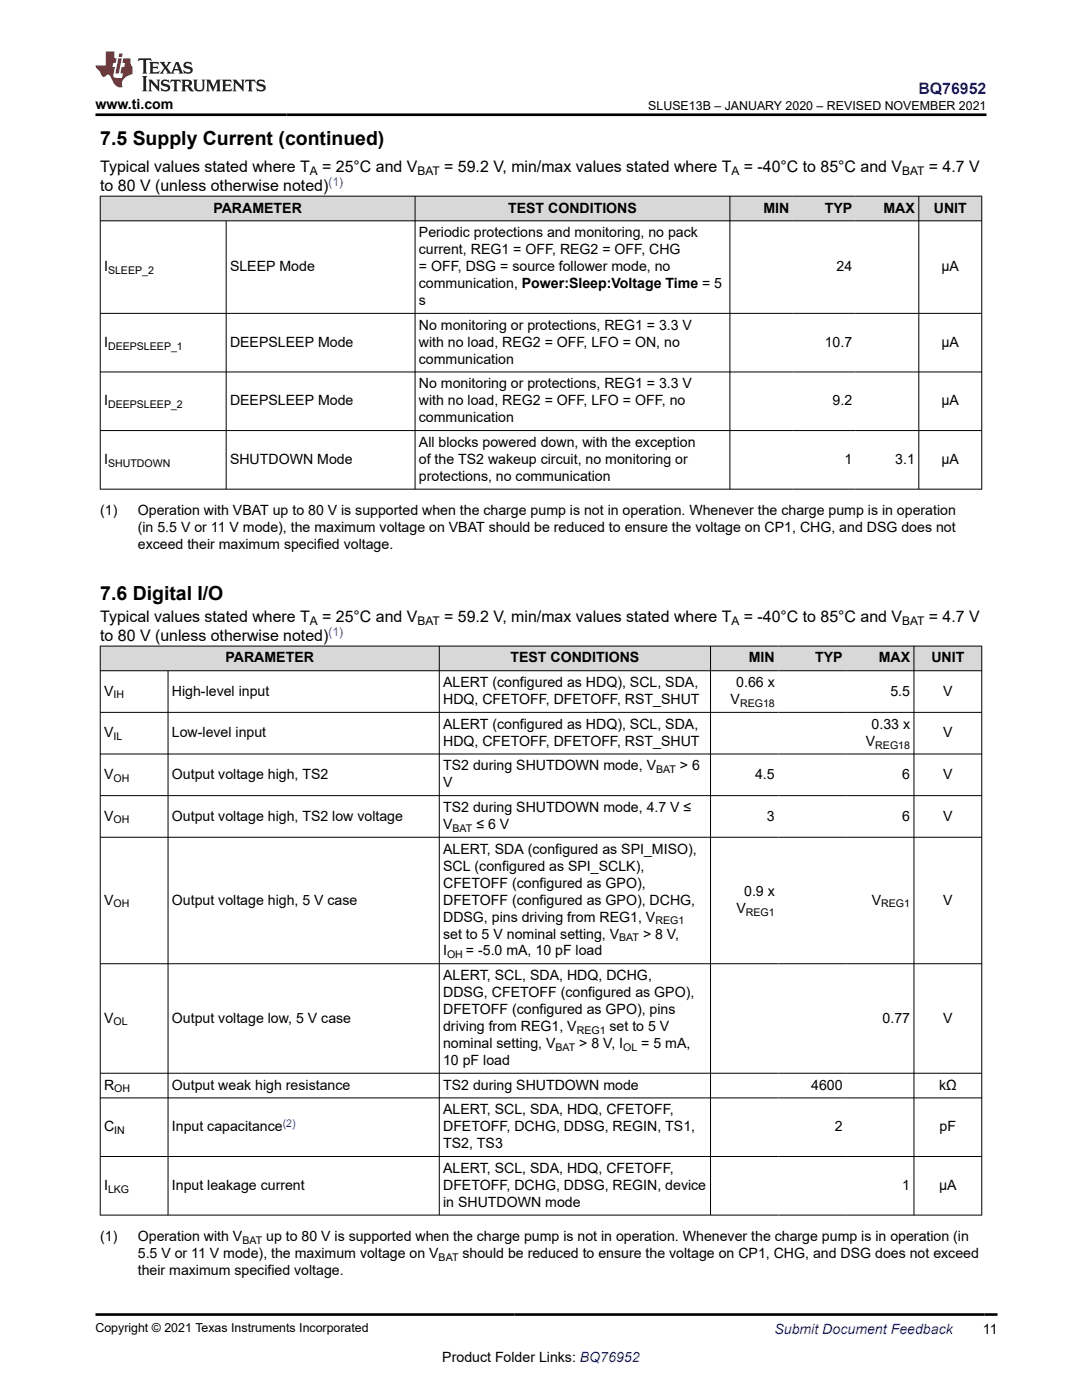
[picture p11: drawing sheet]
<svg xmlns="http://www.w3.org/2000/svg" width="216mm" height="279mm" viewBox="0 0 216 279" stroke-linecap="round" stroke-linejoin="round" font-family="sans-serif">
<defs><g id="words">
<g font-size="3.9">
<text x="20" y="28.8">7.5 Supply Current (continued)</text>
<text x="20" y="119.7">7.6 Digital I/O</text>
</g>
<text font-size="3.2" fill="#00f" x="183.3" y="18.7">BQ76952</text>
<g font-size="3.2">
<text x="20" y="34.3">Typical values stated where T</text>
<text x="64.3" y="34.3">= 25°C and V</text>
<text x="88.6" y="34.3">= 59.2 V, min/max values stated where T</text>
<text x="148.4" y="34.3">= -40°C to 85°C and V</text>
<text x="185.3" y="34.3">= 4.7 V</text>
<text x="20" y="38.1">to 80 V (unless otherwise noted)</text>
<text x="20" y="124.1">Typical values stated where T</text>
<text x="64.3" y="124.1">= 25°C and V</text>
<text x="88.6" y="124.1">= 59.2 V, min/max values stated where T</text>
<text x="148.4" y="124.1">= -40°C to 85°C and V</text>
<text x="185.3" y="124.1">= 4.7 V</text>
<text x="20" y="127.9">to 80 V (unless otherwise noted)</text>
</g>
<g font-size="2.8">
<text x="19" y="21.8">www.ti.com</text>
<text x="42.6" y="42.4">PARAMETER</text>
<text x="83.6" y="47.3">Periodic protections and monitoring, no pack</text>
<text x="101.4" y="42.4">TEST CONDITIONS</text>
<text x="152.3" y="42.4">MIN</text>
<text x="164.6" y="42.4">TYP</text>
<text x="176.3" y="42.4">MAX</text>
<text x="186.3" y="42.4">UNIT</text>
<text x="83.6" y="50.7">current, REG1 = OFF, REG2 = OFF, CHG</text>
<text x="20.8" y="54.1">I</text>
<text x="45.9" y="54.1">SLEEP Mode</text>
<text x="83.6" y="54.1">= OFF, DSG = source follower mode, no</text>
<text x="83.6" y="57.5">communication, Power:Sleep:Voltage Time = 5</text>
<text x="166.9" y="54.1">24</text>
<text x="187.9" y="54.1">µA</text>
<text x="83.6" y="60.9">s</text>
<text x="83.6" y="65.8">No monitoring or protections, REG1 = 3.3 V</text>
<text x="20.8" y="69.2">I</text>
<text x="45.9" y="69.2">DEEPSLEEP Mode</text>
<text x="83.6" y="69.2">with no load, REG2 = OFF, LFO = ON, no</text>
<text x="164.6" y="69.2">10.7</text>
<text x="187.9" y="69.2">µA</text>
<text x="83.6" y="72.6">communication</text>
<text x="83.6" y="77.5">No monitoring or protections, REG1 = 3.3 V</text>
<text x="20.8" y="80.9">I</text>
<text x="45.9" y="80.9">DEEPSLEEP Mode</text>
<text x="83.6" y="80.9">with no load, REG2 = OFF, LFO = OFF, no</text>
<text x="166.1" y="80.9">9.2</text>
<text x="187.9" y="80.9">µA</text>
<text x="83.6" y="84.3">communication</text>
<text x="83.6" y="89.2">All blocks powered down, with the exception</text>
<text x="20.8" y="92.6">I</text>
<text x="45.9" y="92.6">SHUTDOWN Mode</text>
<text x="83.6" y="92.6">of the TS2 wakeup circuit, no monitoring or</text>
<text x="83.6" y="96">protections, no communication</text>
<text x="168.5" y="92.6">1</text>
<text x="178.6" y="92.6">3.1</text>
<text x="187.9" y="92.6">µA</text>
<text x="20" y="102.8">(1)</text>
<text x="27.5" y="102.8">Operation with VBAT up to 80 V is supported when the charge pump is not in operation. Whenever the charge pump is in operation</text>
<text x="27.5" y="106.2">(in 5.5 V or 11 V mode), the maximum voltage on VBAT should be reduced to ensure the voltage on CP1, CHG, and DSG does not</text>
<text x="27.5" y="109.5">exceed their maximum specified voltage.</text>
<text x="45" y="132.2">PARAMETER</text>
<text x="88.4" y="137.1">ALERT (configured as HDQ), SCL, SDA,</text>
<text x="101.9" y="132.2">TEST CONDITIONS</text>
<text x="146.9" y="137.1">0.66 x</text>
<text x="149.4" y="132.2">MIN</text>
<text x="162.6" y="132.2">TYP</text>
<text x="175.3" y="132.2">MAX</text>
<text x="185.8" y="132.2">UNIT</text>
<text x="20.8" y="138.8">V</text>
<text x="34.3" y="138.8">High-level input</text>
<text x="88.4" y="140.5">HDQ, CFETOFF, DFETOFF, RST_SHUT</text>
<text x="145.8" y="140.5">V</text>
<text x="177.7" y="138.8">5.5</text>
<text x="188.2" y="138.8">V</text>
<text x="20.8" y="147.1">V</text>
<text x="34.3" y="147.1">Low-level input</text>
<text x="88.4" y="145.4">ALERT (configured as HDQ), SCL, SDA,</text>
<text x="88.4" y="148.8">HDQ, CFETOFF, DFETOFF, RST_SHUT</text>
<text x="172.8" y="148.8">V</text>
<text x="173.9" y="145.4">0.33 x</text>
<text x="188.2" y="147.1">V</text>
<text x="20.8" y="155.4">V</text>
<text x="34.3" y="155.4">Output voltage high, TS2</text>
<text x="88.4" y="153.8">TS2 during SHUTDOWN mode, V</text>
<text x="135.7" y="153.8">&gt; 6</text>
<text x="150.7" y="155.4">4.5</text>
<text x="180" y="155.4">6</text>
<text x="188.2" y="155.4">V</text>
<text x="88.4" y="157.1">V</text>
<text x="20.8" y="163.8">V</text>
<text x="34.3" y="163.8">Output voltage high, TS2 low voltage</text>
<text x="88.4" y="162.1">TS2 during SHUTDOWN mode, 4.7 V ≤</text>
<text x="88.4" y="165.4">V</text>
<text x="95" y="165.4">≤ 6 V</text>
<text x="153" y="163.8">3</text>
<text x="180" y="163.8">6</text>
<text x="188.2" y="163.8">V</text>
<text x="88.4" y="170.4">ALERT, SDA (configured as SPI_MISO),</text>
<text x="88.4" y="173.8">SCL (configured as SPI_SCLK),</text>
<text x="88.4" y="177.1">CFETOFF (configured as GPO),</text>
<text x="148.5" y="178.8">0.9 x</text>
<text x="20.8" y="180.5">V</text>
<text x="34.3" y="180.5">Output voltage high, 5 V case</text>
<text x="88.4" y="180.5">DFETOFF (configured as GPO), DCHG,</text>
<text x="88.4" y="183.9">DDSG, pins driving from REG1, V</text>
<text x="147" y="182.2">V</text>
<text x="174" y="180.5">V</text>
<text x="188.2" y="180.5">V</text>
<text x="88.4" y="190.7">I</text>
<text x="88.4" y="187.3">set to 5 V nominal setting, V</text>
<text x="93" y="190.7">= -5.0 mA, 10 pF load</text>
<text x="128.3" y="187.3">&gt; 8 V,</text>
<text x="88.4" y="195.6">ALERT, SCL, SDA, HDQ, DCHG,</text>
<text x="88.4" y="199">DDSG, CFETOFF (configured as GPO),</text>
<text x="88.4" y="202.4">DFETOFF (configured as GPO), pins</text>
<text x="20.8" y="204.1">V</text>
<text x="34.3" y="204.1">Output voltage low, 5 V case</text>
<text x="88.4" y="205.8">driving from REG1, V</text>
<text x="88.4" y="209.2">nominal setting, V</text>
<text x="115.6" y="209.2">&gt; 8 V, I</text>
<text x="121.6" y="205.8">set to 5 V</text>
<text x="128" y="209.2">= 5 mA,</text>
<text x="176.1" y="204.1">0.77</text>
<text x="188.2" y="204.1">V</text>
<text x="88.4" y="212.5">10 pF load</text>
<text x="20.8" y="217.5">R</text>
<text x="34.3" y="217.5">Output weak high resistance</text>
<text x="88.4" y="217.5">TS2 during SHUTDOWN mode</text>
<text x="161.9" y="217.5">4600</text>
<text x="187.4" y="217.5">kΩ</text>
<text x="20.8" y="225.8">C</text>
<text x="34.3" y="225.8">Input capacitance</text>
<text x="88.4" y="222.4">ALERT, SCL, SDA, HDQ, CFETOFF,</text>
<text x="88.4" y="225.8">DFETOFF, DCHG, DDSG, REGIN, TS1,</text>
<text x="166.6" y="225.8">2</text>
<text x="187.5" y="225.8">pF</text>
<text x="88.4" y="229.2">TS2, TS3</text>
<text x="20.8" y="237.5">I</text>
<text x="34.3" y="237.5">Input leakage current</text>
<text x="88.4" y="234.1">ALERT, SCL, SDA, HDQ, CFETOFF,</text>
<text x="88.4" y="237.5">DFETOFF, DCHG, DDSG, REGIN, device</text>
<text x="180" y="237.5">1</text>
<text x="187.4" y="237.5">µA</text>
<text x="88.4" y="240.9">in SHUTDOWN mode</text>
<text x="20" y="247.7">(1)</text>
<text x="27.5" y="247.7">Operation with V</text>
<text x="27.5" y="251">5.5 V or 11 V mode), the maximum voltage on V</text>
<text x="53.1" y="247.7">up to 80 V is supported when the charge pump is not in operation. Whenever the charge pump is in operation (in</text>
<text x="92.3" y="251">should be reduced to ensure the voltage on CP1, CHG, and DSG does not exceed</text>
<text x="27.5" y="254.4">their maximum specified voltage.</text>
<text x="196.1" y="266.1">11</text>
<text x="88.3" y="271.7">Product Folder Links: BQ76952</text>
</g>
<text font-size="2.8" fill="#00f" x="154.5" y="266.2">Submit Document Feedback</text>
<g font-size="2.5">
<text x="129.4" y="21.9">SLUSE13B – JANUARY 2020 – REVISED NOVEMBER 2021</text>
<text x="19" y="265.9">Copyright © 2021 Texas Instruments Incorporated</text>
</g>
<g font-size="2.4">
<text x="61.8" y="34.9">A</text>
<text x="83.3" y="34.9">BAT</text>
<text x="146" y="34.9">A</text>
<text x="180" y="34.9">BAT</text>
<text x="61.8" y="124.7">A</text>
<text x="83.3" y="124.7">BAT</text>
<text x="146" y="124.7">A</text>
<text x="180" y="124.7">BAT</text>
</g>
<g font-size="2.4" fill="#00f">
<text x="65.5" y="37">(1)</text>
<text x="65.5" y="126.8">(1)</text>
</g>
<g font-size="2.1">
<text x="21.6" y="54.7">SLEEP_2</text>
<text x="21.6" y="69.8">DEEPSLEEP_1</text>
<text x="21.6" y="81.5">DEEPSLEEP_2</text>
<text x="21.6" y="93.2">SHUTDOWN</text>
<text x="22.6" y="139.4">IH</text>
<text x="147.7" y="141.1">REG18</text>
<text x="22.6" y="147.7">IL</text>
<text x="174.7" y="149.4">REG18</text>
<text x="130.9" y="154.3">BAT</text>
<text x="22.6" y="156">OH</text>
<text x="22.6" y="164.3">OH</text>
<text x="90.3" y="166">BAT</text>
<text x="22.6" y="181.1">OH</text>
<text x="130.8" y="184.5">REG1</text>
<text x="148.8" y="182.8">REG1</text>
<text x="175.8" y="181.1">REG1</text>
<text x="89.2" y="191.3">OH</text>
<text x="123.6" y="187.9">BAT</text>
<text x="22.6" y="204.6">OL</text>
<text x="110.9" y="209.7">BAT</text>
<text x="115.1" y="206.3">REG1</text>
<text x="124.4" y="209.7">OL</text>
<text x="22.8" y="218">OH</text>
<text x="22.8" y="226.3">IN</text>
<text x="21.6" y="238">LKG</text>
<text x="48.4" y="248.2">BAT</text>
<text x="87.5" y="251.6">BAT</text>
</g>
<text font-size="2.1" fill="#00f" x="56.4" y="224.8">(2)</text>
</g></defs>
<g fill="#d8d8d8">
<path d="M20 39.1h175.9v5h-175.9z" fill-rule="evenodd"/>
<path d="M20.1 39.2h62.7v4.8h-62.7z" fill-rule="evenodd"/>
<path d="M82.9 39.2h62.7v4.8h-62.7z" fill-rule="evenodd"/>
<path d="M145.7 39.2h12.5v4.8h-12.5z" fill-rule="evenodd"/>
<path d="M158.2 39.2h12.6v4.8h-12.6z" fill-rule="evenodd"/>
<path d="M170.8 39.2h12.5v4.8h-12.5z" fill-rule="evenodd"/>
<path d="M183.4 39.2h12.4v4.8h-12.4z" fill-rule="evenodd"/>
</g>
<path d="M19.9 39.1h176.1M20 39.1v58.6M82.8 39.1v58.6M145.6 39.1v58.6M183.3 39.1v58.6M195.9 39.1v58.6M19.9 44.1h176.1M45.1 44.1v53.6M19.9 62.5h176.1M19.9 74.2h176.1M19.9 85.9h176.1M19.9 97.6h176.1" fill="none" stroke="#000" stroke-width=".2"/>
<g fill="#d8d8d8">
<path d="M20 128.9h175.9v5h-175.9z" fill-rule="evenodd"/>
<path d="M20.1 129h67.5v4.8h-67.5z" fill-rule="evenodd"/>
<path d="M87.7 129h54v4.8h-54z" fill-rule="evenodd"/>
<path d="M141.8 129h13.5v4.8h-13.5z" fill-rule="evenodd"/>
<path d="M155.3 129h13.5v4.8h-13.5z" fill-rule="evenodd"/>
<path d="M168.8 129h13.5v4.8h-13.5z" fill-rule="evenodd"/>
<path d="M182.4 129h13.4v4.8h-13.4z" fill-rule="evenodd"/>
</g>
<g fill="none" stroke="#000" stroke-width=".2">
<path d="M19.9 128.9h176.1M19.9 133.9h176.1M20 128.9v113.7M33.5 133.9v108.7M87.7 128.9v113.7M141.8 128.9v113.7M182.4 128.9v113.7M195.9 128.9v113.7M19.9 142.2h176.1M19.9 150.5h176.1M19.9 158.8h176.1M19.9 167.1h176.1"/>
<path d="M19.9 192.3h176.1M19.9 214.2h176.1M19.9 219.1h176.1M19.9 230.8h176.1M19.9 242.5h176.1"/>
</g>
<path d="M27.7 11.6l-.2 .6 .5-.2h.6v.1v2.2l-.2 .4h1l-.2-.4v-2.2v-.1h.5l.5 .2-.1-.6zM29.8 12.4l.2 .3v1.6l-.2 .4h1.9l.1-.6a1.08 1.08 0 0 1-1.3 .2v-.7h.6l.4 .2v-.7l-.4 .2h-.6v-.5l.2-.2a1 1 0 0 1 1 .3l-.1-.5zM31.8 12.4l1 1.1-1 1.2h.9l-.2-.2 .4-.8 .5 .8-.2 .2h1.6l-.2-.2 .1-.5h1l.1 .5-.1 .2h.9l-.2-.4-.8-1.9h-.5l-1 2.1-.8-1.1 .9-1h-.8l.2 .2-.5 .6-.3-.6 .1-.2zM35.2 12.8l.4 1h-.8zM36.8 12.5a.65 .65 0 0 0-.2 .7 .65 .65 0 0 0 .6 .5l.7 .1 .1 .3a.79 .79 0 0 1-.7 .4 .79 .79 0 0 1-.7-.5l.1 .7 .2-.1a.93 .93 0 0 0 1.1 0 .93 .93 0 0 0 .4-.9 1.46 1.46 0 0 0-1.2-.6l-.1-.3a1.09 1.09 0 0 1 1.2 .2l-.2-.6-.1 .1-.6-.2zM28.4 15.2l.2 .4v2.2l-.2 .4h1l-.2-.4v-2.2l.2-.4zM29.6 15.9l.2 .4v1.5l-.2 .4h.8l-.3-.4v-1.3l1.7 1.8v-2l.2-.4h-.8l.2 .2 .1 1.1-1.2-1.3zM32.3 16a.65 .65 0 0 0-.2 .8 .65 .65 0 0 0 .7 .4l.6 .2 .1 .2a.79 .79 0 0 1-.7 .4 .79 .79 0 0 1-.7-.5l.1 .7 .2-.1a.93 .93 0 0 0 1.1 .1 .93 .93 0 0 0 .4-1 1.46 1.46 0 0 0-1.2-.5l-.1-.4a1.09 1.09 0 0 1 1.2 .2l-.2-.6-.1 .1-.6-.1zM34.1 15.9l-.1 .6a.63 .63 0 0 1 .7-.3l.1 1.6-.3 .4h1l-.2-.4v-1.6a.66 .66 0 0 1 .8 .3l-.1-.6zM36.2 15.9l.2 .4v1.5l-.2 .4h.9l-.2-.2v-.7h.5l.1 .2a.79 .79 0 0 0 1.2 .6l-1-.9a.61 .61 0 0 0 .6-.6 .61 .61 0 0 0-.5-.7zM36.9 16.2h.2a.47 .47 0 0 1 .5 .1 .47 .47 0 0 1 .1 .5l-.2 .1-.6 .1zM38.5 15.9l.2 .2a2.27 2.27 0 0 0 .4 2 1.04 1.04 0 0 0 1.7-.7v-1.3l.2-.2h-.8l.2 .4v1.1a.6 .6 0 0 1-.6 .6 .6 .6 0 0 1-.6-.6v-1.1l.3-.4zM41.1 15.9l.2 .4v1.5l-.2 .4h.7l-.2-.4v-1.4l.9 1.9 .8-1.9v1.4l-.2 .4h1l-.3-.4v-1.5l.3-.4h-.8l-.7 1.5-.7-1.5zM44.3 15.9l.2 .4v1.5l-.2 .4h1.9l.1-.6a1.09 1.09 0 0 1-1.3 .2v-.7h.6l.4 .2v-.6l-.4 .2h-.6v-.6l.2-.1a1.01 1.01 0 0 1 1 .3l-.1-.6zM46.4 15.9l.3 .4v1.5l-.3 .4h.8l-.2-.4v-1.3l1.6 1.8v-2l.2-.4h-.7l.2 .2v1.1l-1.2-1.3zM49 15.9l-.1 .6a.63 .63 0 0 1 .8-.3v1.6l-.3 .4h1l-.2-.4v-1.6a.66 .66 0 0 1 .8 .3l-.1-.6zM51.4 16a.65 .65 0 0 0-.2 .8 .65 .65 0 0 0 .6 .4l.6 .2 .2 .2a.79 .79 0 0 1-.8 .4 .79 .79 0 0 1-.6-.5l.1 .7 .2-.1a.93 .93 0 0 0 1 .1 .93 .93 0 0 0 .5-1 1.46 1.46 0 0 0-1.3-.5l-.1-.4a1.09 1.09 0 0 1 1.3 .2l-.2-.6-.2 .1-.5-.1z" fill="#231f20"/>
<path d="M21.1 10.3v2.7h-2.1l.1 .4 .9 1a.95 .95 0 0 0 .9 .9 .59 .59 0 0 1 .6-.4 .59 .59 0 0 1 .5 .3l.4 .8a1.59 1.59 0 0 0 2.1 1.4 1.61 1.61 0 0 1 1-2.3l1-.3-.1-1.5a1.59 1.59 0 0 1-.4-1.7h-1.4l-.2 .9h.5l-.1 .9h-.5l-.2 .9v.3l.4 .1-.2 .9h-.6a.73 .73 0 0 1-1.1-.7l.3-1.5h-.5l.2-.9h.5l.2-.9h-.5v-1.3zM23.6 11.6l-.6 3.1h.7l.6-3.1zM23.8 10.7l-.1 .6h.7l.1-.6z" fill="#ed1c24"/>
<path d="M19 22.9h177.8M19 262.3h180" fill="none" stroke="#000" stroke-width=".53"/>
<use href="#words"/>
</svg>
